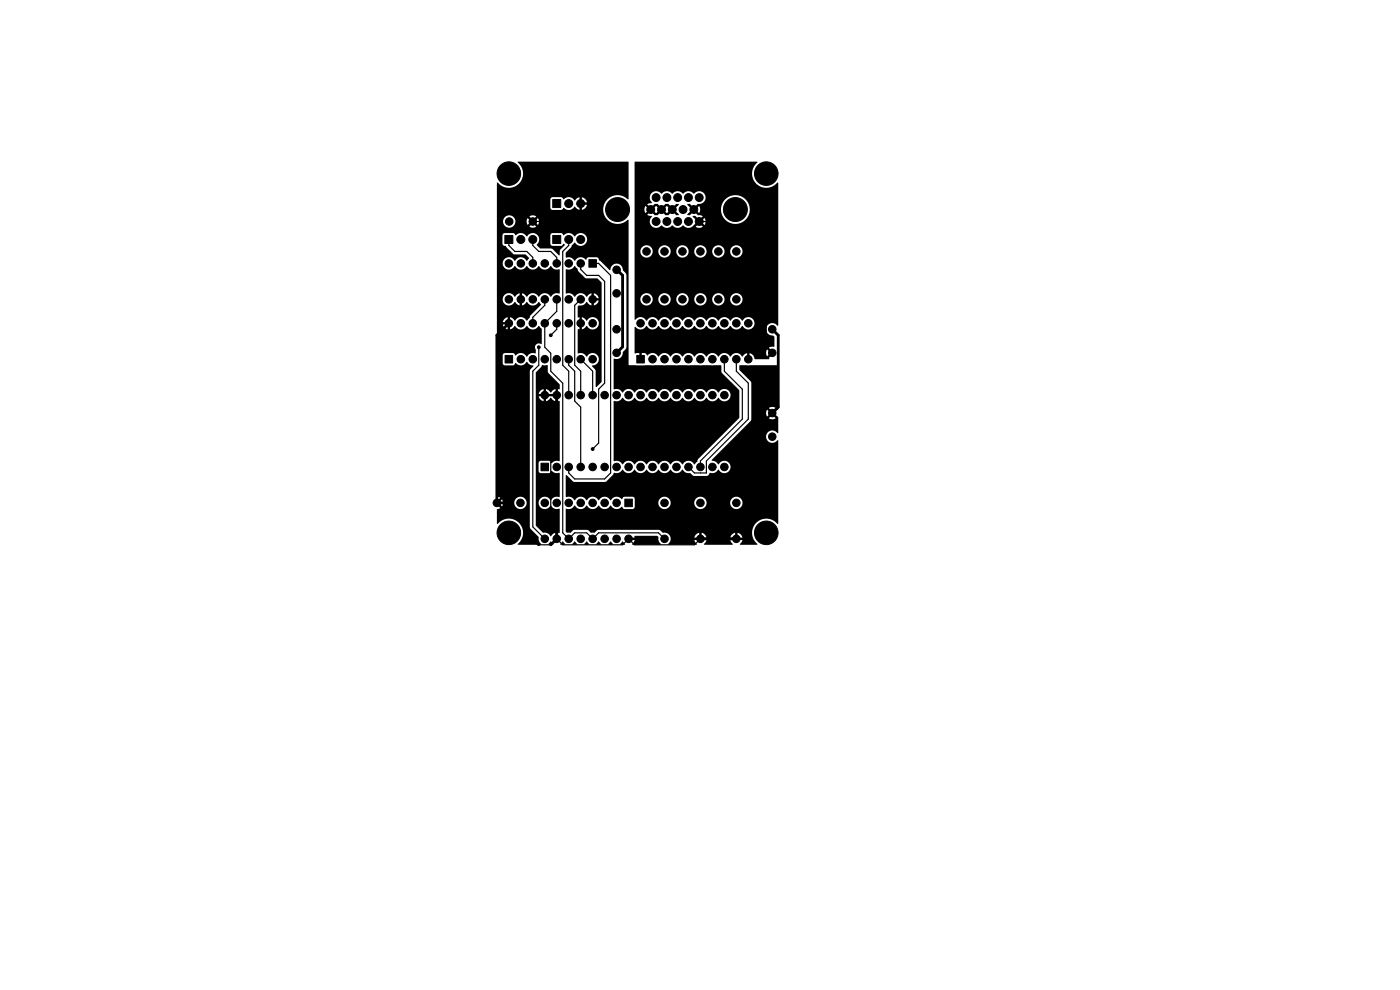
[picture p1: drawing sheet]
<svg xmlns="http://www.w3.org/2000/svg" width="297mm" height="210mm" viewBox="0 0 297 210" stroke-linecap="round" stroke-linejoin="round" font-family="sans-serif">
<g fill="#000" stroke="#000" stroke-width=".21">
<path d="M107.1 50h1.7v1.6h-1.7zM117.3 50h1.7v1.6h-1.7zM117.3 42.3h1.7v1.7h-1.7zM124.9 55.1h1.6v1.6h-1.6zM107.1 75.4h1.7v1.6h-1.7zM135.1 75.4h1.6v1.6h-1.6zM114.8 98.3h1.6v1.6h-1.6zM132.5 105.9h1.7v1.6h-1.7z"/>
<circle cx="107.9" cy="36.8" r="2.5"/>
<circle cx="162.6" cy="36.8" r="2.5"/>
<circle cx="107.9" cy="55.9" r=".8"/>
<circle cx="108" cy="47" r=".8"/>
<circle cx="110.5" cy="55.9" r=".8"/>
<circle cx="110.5" cy="50.8" r=".85"/>
<circle cx="113" cy="55.9" r=".8"/>
<circle cx="113" cy="47" r=".8"/>
<circle cx="113" cy="50.8" r=".85"/>
<circle cx="115.6" cy="55.9" r=".8"/>
<circle cx="118.1" cy="55.9" r=".8"/>
<circle cx="120.6" cy="55.9" r=".8"/>
<circle cx="120.6" cy="50.8" r=".85"/>
<circle cx="120.6" cy="43.2" r=".85"/>
<circle cx="123.2" cy="55.9" r=".8"/>
<circle cx="123.2" cy="50.8" r=".85"/>
<circle cx="123.2" cy="43.2" r=".85"/>
<circle cx="130.8" cy="57.2" r=".8"/>
<circle cx="131" cy="44.4" r="2.54"/>
<circle cx="137.2" cy="53.3" r=".8"/>
<circle cx="138" cy="44.4" r=".84"/>
<circle cx="139.2" cy="41.9" r=".84"/>
<circle cx="139.2" cy="47" r=".84"/>
<circle cx="140.3" cy="44.4" r=".84"/>
<circle cx="141" cy="53.3" r=".8"/>
<circle cx="141.5" cy="41.9" r=".84"/>
<circle cx="141.5" cy="47" r=".84"/>
<circle cx="142.6" cy="44.4" r=".84"/>
<circle cx="143.8" cy="41.9" r=".84"/>
<circle cx="143.8" cy="47" r=".84"/>
<circle cx="144.8" cy="53.3" r=".8"/>
<circle cx="144.9" cy="44.4" r=".84"/>
<circle cx="146" cy="47" r=".84"/>
<circle cx="146" cy="41.9" r=".84"/>
<circle cx="147.2" cy="44.4" r=".84"/>
<circle cx="148.3" cy="41.9" r=".84"/>
<circle cx="148.3" cy="47" r=".84"/>
<circle cx="148.6" cy="53.3" r=".8"/>
<circle cx="152.4" cy="53.3" r=".8"/>
<circle cx="156" cy="44.4" r="2.54"/>
<circle cx="156.2" cy="53.3" r=".8"/>
<circle cx="107.9" cy="63.5" r=".8"/>
<circle cx="107.9" cy="68.6" r=".8"/>
<circle cx="110.5" cy="68.6" r=".8"/>
<circle cx="110.5" cy="63.5" r=".8"/>
<circle cx="110.5" cy="76.2" r=".8"/>
<circle cx="113" cy="63.5" r=".8"/>
<circle cx="113" cy="68.6" r=".8"/>
<circle cx="113" cy="76.2" r=".8"/>
<circle cx="114.3" cy="73.7" r=".3"/>
<circle cx="115.6" cy="76.2" r=".8"/>
<circle cx="115.6" cy="68.6" r=".8"/>
<circle cx="115.6" cy="63.5" r=".8"/>
<circle cx="116.8" cy="71.1" r=".3"/>
<circle cx="118.1" cy="76.2" r=".8"/>
<circle cx="118.1" cy="68.6" r=".8"/>
<circle cx="118.1" cy="63.5" r=".8"/>
<circle cx="120.6" cy="76.2" r=".8"/>
<circle cx="120.6" cy="63.5" r=".8"/>
<circle cx="120.6" cy="68.6" r=".8"/>
<circle cx="123.2" cy="68.6" r=".8"/>
<circle cx="123.2" cy="76.2" r=".8"/>
<circle cx="123.2" cy="63.5" r=".8"/>
<circle cx="125.7" cy="63.5" r=".8"/>
<circle cx="125.7" cy="68.6" r=".8"/>
<circle cx="125.7" cy="76.2" r=".8"/>
<circle cx="130.8" cy="69.8" r=".8"/>
<circle cx="130.8" cy="62.2" r=".8"/>
<circle cx="130.8" cy="74.8" r=".8"/>
<circle cx="135.9" cy="68.6" r=".8"/>
<circle cx="137.2" cy="63.5" r=".8"/>
<circle cx="138.4" cy="76.2" r=".8"/>
<circle cx="138.4" cy="68.6" r=".8"/>
<circle cx="141" cy="76.2" r=".8"/>
<circle cx="141" cy="68.6" r=".8"/>
<circle cx="141" cy="63.5" r=".8"/>
<circle cx="143.5" cy="76.2" r=".8"/>
<circle cx="143.5" cy="68.6" r=".8"/>
<circle cx="144.8" cy="63.5" r=".8"/>
<circle cx="146" cy="76.2" r=".8"/>
<circle cx="146" cy="68.6" r=".8"/>
<circle cx="148.6" cy="68.6" r=".8"/>
<circle cx="148.6" cy="63.5" r=".8"/>
<circle cx="148.6" cy="76.2" r=".8"/>
<circle cx="151.1" cy="68.6" r=".8"/>
<circle cx="151.1" cy="76.2" r=".8"/>
<circle cx="152.4" cy="63.5" r=".8"/>
<circle cx="153.7" cy="68.6" r=".8"/>
<circle cx="153.7" cy="76.2" r=".8"/>
<circle cx="156.2" cy="68.6" r=".8"/>
<circle cx="156.2" cy="76.2" r=".8"/>
<circle cx="156.2" cy="63.5" r=".8"/>
<circle cx="158.7" cy="68.6" r=".8"/>
<circle cx="158.7" cy="76.2" r=".8"/>
<circle cx="163.8" cy="69.8" r=".8"/>
<circle cx="163.8" cy="74.8" r=".8"/>
<circle cx="115.6" cy="83.8" r=".8"/>
<circle cx="118.1" cy="83.8" r=".8"/>
<circle cx="118.1" cy="99.1" r=".8"/>
<circle cx="120.6" cy="83.8" r=".8"/>
<circle cx="120.6" cy="99.1" r=".8"/>
<circle cx="123.2" cy="83.8" r=".8"/>
<circle cx="123.2" cy="99.1" r=".8"/>
<circle cx="125.7" cy="99.1" r=".8"/>
<circle cx="125.7" cy="83.8" r=".8"/>
<circle cx="125.7" cy="95.3" r=".3"/>
<circle cx="128.3" cy="99.1" r=".8"/>
<circle cx="128.3" cy="83.8" r=".8"/>
<circle cx="130.8" cy="99.1" r=".8"/>
<circle cx="130.8" cy="83.8" r=".8"/>
<circle cx="133.3" cy="83.8" r=".8"/>
<circle cx="133.3" cy="99.1" r=".8"/>
<circle cx="135.9" cy="83.8" r=".8"/>
<circle cx="135.9" cy="99.1" r=".8"/>
<circle cx="138.4" cy="83.8" r=".8"/>
<circle cx="138.4" cy="99.1" r=".8"/>
<circle cx="141" cy="83.8" r=".8"/>
<circle cx="141" cy="99.1" r=".8"/>
<circle cx="143.5" cy="99.1" r=".8"/>
<circle cx="143.5" cy="83.8" r=".8"/>
<circle cx="146" cy="83.8" r=".8"/>
<circle cx="146" cy="99.1" r=".8"/>
<circle cx="148.6" cy="83.8" r=".8"/>
<circle cx="148.6" cy="99.1" r=".8"/>
<circle cx="151.1" cy="83.8" r=".8"/>
<circle cx="151.1" cy="99.1" r=".8"/>
<circle cx="153.7" cy="83.8" r=".8"/>
<circle cx="153.7" cy="99.1" r=".8"/>
<circle cx="163.8" cy="87.6" r=".8"/>
<circle cx="163.8" cy="92.6" r=".8"/>
<circle cx="105.4" cy="106.7" r=".8"/>
<circle cx="107.9" cy="113" r="2.5"/>
<circle cx="110.4" cy="106.7" r=".8"/>
<circle cx="115.6" cy="106.7" r=".8"/>
<circle cx="115.6" cy="114.3" r=".8"/>
<circle cx="118.1" cy="114.3" r=".8"/>
<circle cx="118.1" cy="106.7" r=".8"/>
<circle cx="120.6" cy="106.7" r=".8"/>
<circle cx="120.6" cy="114.3" r=".8"/>
<circle cx="123.2" cy="114.3" r=".8"/>
<circle cx="123.2" cy="106.7" r=".8"/>
<circle cx="125.7" cy="106.7" r=".8"/>
<circle cx="125.7" cy="114.3" r=".8"/>
<circle cx="128.3" cy="114.3" r=".8"/>
<circle cx="128.3" cy="106.7" r=".8"/>
<circle cx="130.8" cy="106.7" r=".8"/>
<circle cx="130.8" cy="114.3" r=".8"/>
<circle cx="133.3" cy="114.3" r=".8"/>
<circle cx="141" cy="106.7" r=".8"/>
<circle cx="141" cy="114.3" r=".8"/>
<circle cx="148.6" cy="114.3" r=".8"/>
<circle cx="148.6" cy="106.7" r=".8"/>
<circle cx="156.2" cy="114.3" r=".8"/>
<circle cx="156.2" cy="106.7" r=".8"/>
<circle cx="162.6" cy="113" r="2.5"/>
</g>
<path d="M130.9 57.2l1.2 1.2v15.2l-1.3 1.2M107.9 68.6l-2.5 2.5v35.6h2.5l3.9 3.8v2.5l2.5 2.6M163.8 69.9l1.3 1.2v15.3l-1.3 1.2M118.1 83.8v2.6l-1.3 1.2M116.8 108l1.3 1.2v5.1l-1.3 1.3M148.6 114.3h7.6" fill="none" stroke="#000" stroke-width=".6"/>
<g fill="none" stroke="#000" stroke-width=".25">
<path d="M107.9 50.8v1.3l1.3 1.2h2.6l1.2 1.3v1.3M113 50.8v1.3l1.3 1.2h2.5l1.3 1.3v1.3M120.6 50.8v1.3l-1.2 1.2v24.2l1.2 1.2v5.1M123.2 43.2v2.5l-1.3 1.3h-8.9M123.2 55.9v1.3l1.3 1.2h2.5l1.3 1.3v21.6l-1.3 1.3v11.4l-1.3 1.3M125.7 55.9h1.3l2.5 2.5v41.9l-1.2 1.3h-6.4l-1.3-1.3v-1.2M130.8 57.2h.1M148.3 47h4.1l10.2 10.2v16.4l1.2 1.2M114.3 73.7v3.8l-1.3 1.2v33.1l2.6 2.5M115.6 63.5v1.3l-2.6 2.5v1.3M118.1 63.5v2.5l-2.5 2.6v5.1l1.2 1.2v3.8l2.6 2.6v31.7l1.2 1.3 1.3-1.3h2.6l1.2 1.3 1.3-1.3h12.7l1.3 1.3M118.1 68.6v1.3l-1.3 1.2"/>
<path d="M120.6 76.2v1.3l1.3 1.2v6.4l1.3 1.3v12.7M123.2 63.5l-1.3 1.3v12.7l1.3 1.2v5.1M123.2 76.2l2.5 2.5v5.1M153.7 76.2v2.5l3.8 3.9v6.3l-8.9 8.9v1.3M156.2 76.2v2.5l2.5 2.6v7.6l-8.8 8.9v2.5h-2.6l-1.3-1.2M116.8 87.6v20.4M114.3 115.6h2.5M118.1 114.3l1.3 1.3h12.7l1.2-1.3 1.3 1.3h12.7l1.3-1.3"/>
</g>
<g fill="#000">
<path d="M109.9 34.3h23.4v7.9l-.1 .1a3.1 3.1 0 0 0-4.4 0 3.1 3.1 0 0 0 .1 4.4 3.1 3.1 0 0 0 4.4-.1v30.9h19.6l.3 1.6 3.6 3.7v5.9l-8.6 8.6-.3 .6-.6 .6a1.44 1.44 0 0 0-2.5 0 1.44 1.44 0 0 0-2.6 0 1.44 1.44 0 0 0-2.5 0 1.44 1.44 0 0 0-2.5 0 1.44 1.44 0 0 0-2.6 0 1.44 1.44 0 0 0-2.5 0 1.59 1.59 0 0 0-1.9-.7v-12.6l.1-.2a1.44 1.44 0 0 0 1.8-.6 1.43 1.43 0 0 0 2.5 0 1.43 1.43 0 0 0 2.6 0 1.43 1.43 0 0 0 2.5 0 1.43 1.43 0 0 0 2.5 0 1.43 1.43 0 0 0 2.6 0 1.43 1.43 0 0 0 2.5 0 1.43 1.43 0 0 0 2.6 0 1.43 1.43 0 0 0 2.5 0 1.35 1.35 0 0 0 2.1 .5 1.35 1.35 0 0 0 0-2.1 1.35 1.35 0 0 0-2.1 .5 1.44 1.44 0 0 0-2.5 0 1.44 1.44 0 0 0-2.6 0 1.44 1.44 0 0 0-2.5 0 1.44 1.44 0 0 0-2.6 0 1.44 1.44 0 0 0-2.5 0 1.44 1.44 0 0 0-2.5 0 1.44 1.44 0 0 0-2.6 0 1.44 1.44 0 0 0-2.5 0 1.57 1.57 0 0 0-1.9-.7v-6.5a1.47 1.47 0 0 0 2-1.4l.5-.6 .2-.4v-15.4l-.2-.4-.5-.5a1.37 1.37 0 0 0-1.4-1.5 1.37 1.37 0 0 0-1.4 1.4l-2.3-2.1-.3-.6h-2l-.5 .5a1.49 1.49 0 0 0-2.4 .2 1.58 1.58 0 0 0-1.8-.7l-.1-1 1.9-2.2a1.39 1.39 0 0 0 2.2 .4 1.39 1.39 0 0 0-.1-2.1 1.39 1.39 0 0 0-2.1 .5 1.5 1.5 0 0 0-2.4-.3l-.5-.5h-1.8l-.4 .4v2l.2 .3 2.1 .1 .5-.5 .2 .2-1 1.1-.1 1.2-1.6-1.5h-2.5l-.7-.7a1.42 1.42 0 0 0 0-2.2 1.42 1.42 0 0 0-2.2 .4 1.5 1.5 0 0 0-2.3-.3l-.5-.5-2 .1-.3 .4v2l.7 .3 1.7 1.7 2.5 .1 .7 .7-.3 .6a.43 .43 0 0 1-.6-.4 1.4 1.4 0 0 0-2.1 .4 1.35 1.35 0 0 0-2-.5 1.35 1.35 0 0 0 0 2.1 1.35 1.35 0 0 0 2-.5 1.43 1.43 0 0 0 2.6 0 1.43 1.43 0 0 0 2.5 0 1.43 1.43 0 0 0 2.5 0l.2 .1a1.47 1.47 0 0 0 1.7 .6v5.1a1.69 1.69 0 0 0-1.9 .8 1.44 1.44 0 0 0-2.5 0 1.44 1.44 0 0 0-2.5 0l-.5-.5-.6-.3v.9h-.4l-.1-.9-1 .7a1.34 1.34 0 0 0-2.1-.3 1.34 1.34 0 0 0 .1 2.1 1.34 1.34 0 0 0 2-.7l.4 .5 .6 .3 .1-.9h.4v.9l1.1-.7a1.39 1.39 0 0 0 1.3 .7 1.39 1.39 0 0 0 1.2-.8l.4 .7-2.2 2.2-.1 .5-.6 .6a1.44 1.44 0 0 0-2.6 0l-.4-.4-.6-.3v.8l-.4 .1-.1-.9h-.2l-.6 .4-.2 .6h.8l.1 .5h-.9l.2 .6 .8 .5 .1-.9h.4v.9l.6-.3 .4-.5a1.43 1.43 0 0 0 2.6 0 1.43 1.43 0 0 0 2.5 0l.6 .7v3.1l-.1 .1a.83 .83 0 0 0-1.1 .1 .83 .83 0 0 0 0 1.1l-.1 .7a1.69 1.69 0 0 0-1.8 .8 1.46 1.46 0 0 0-2.4-.3l-.3-.4-.3-.1h-1.8l-.4 .5v1.7l.3 .4h2l.4-.5a1.48 1.48 0 0 0 2.5-.3l.1 .1a1.52 1.52 0 0 0 1.3 .8l-.8 1.1v33.1l.2 .4 1.7 1.7a1.54 1.54 0 0 0 .5 1.6h-5a3.1 3.1 0 0 0 .3-4.6 3.1 3.1 0 0 0-4.6 .2l-.1-3 .7-.3-.5-.6v-.2l.3-.2 .6 .6 .2-.7h2.4v.2a1.31 1.31 0 0 0 2.1 .8 1.31 1.31 0 0 0-.2-2.2 1.31 1.31 0 0 0-1.9 1.2h-2.4l-.2-.7-.7 .5-.2-.3 .5-.6-.7-.3v-58.3h1.3a1.31 1.31 0 0 0 1.3 1.3 1.31 1.31 0 0 0 1.3-1.3h2.4l.2 .7 .7-.6 .3 .4-.6 .6a1.29 1.29 0 0 0 1.5 0l-.6-.7 .4-.2 .5 .5 .2-.7-.2-.7-.6 .5-.3-.2 .6-.7a1.29 1.29 0 0 0-1.5 0l.6 .6-.3 .3-.7-.5-.2 .7h-2.4a1.31 1.31 0 0 0-1.3-1.3 1.31 1.31 0 0 0-1.3 1.3h-1.3v-2.9h11.4l.1 .3 .3 .1h1.9l.4-.4a1.63 1.63 0 0 0 2.4-.3l.5 .5 .5 .2 .1-.8h.4v.8l.3-.1 .6-.4 .2-.6h-.8v-.4l.8-.1a1.34 1.34 0 0 0-1.1-1.1v.9l-.4-.1-.1-.8-.5 .2-.4 .5a1.6 1.6 0 0 0-2.5-.2l-.4-.5-2.1 .1-.2 .3v1.9h-11.4v-5.3l.2-.1a3.1 3.1 0 0 0 4.5 .2 3.1 3.1 0 0 0-.3-4.5zM134.6 34.3h26l.1 .1a3.1 3.1 0 0 0-.2 4.6 3.1 3.1 0 0 0 4.5-.3v30.4a1.36 1.36 0 0 0-2.3 .2 1.36 1.36 0 0 0 1.3 1.9l.3 .3v2l-1.2 .3 .6 .6-.3 .3-.7-.6-.2 .5 .2 1 .7-.6 .3 .2-.6 .7 .1 .3h-3l-.1-.1a1.3 1.3 0 0 0-1.1-1.2l-.1 .9h-.4v-.9l-1.1 .7a1.38 1.38 0 0 0-1.2-.7 1.38 1.38 0 0 0-1.3 .8 1.44 1.44 0 0 0-2.5 0 1.44 1.44 0 0 0-2.5 0 1.44 1.44 0 0 0-2.6 0 1.44 1.44 0 0 0-2.5 0 1.44 1.44 0 0 0-2.6 0 1.44 1.44 0 0 0-2.5 0 1.46 1.46 0 0 0-2.4-.3l-.4-.5h-.8v.9h-.4l-.1-.9h-1l.1-5.6a1.49 1.49 0 0 0 2.5-.2 1.43 1.43 0 0 0 2.5 0 1.43 1.43 0 0 0 2.5 0 1.43 1.43 0 0 0 2.6 0 1.43 1.43 0 0 0 2.5 0 1.43 1.43 0 0 0 2.6 0 1.43 1.43 0 0 0 2.5 0 1.43 1.43 0 0 0 2.5 0 1.43 1.43 0 0 0 2.6 0 1.35 1.35 0 0 0 2 .5 1.35 1.35 0 0 0 0-2.1 1.35 1.35 0 0 0-2 .5 1.43 1.43 0 0 0-2.6 0 1.43 1.43 0 0 0-2.5 0 1.43 1.43 0 0 0-2.5 0 1.43 1.43 0 0 0-2.6 0 1.43 1.43 0 0 0-2.5 0 1.43 1.43 0 0 0-2.6 0 1.43 1.43 0 0 0-2.5 0 1.43 1.43 0 0 0-2.5 0 1.46 1.46 0 0 0-2.5-.2l-.1-4.3h1.2l.1 .2a1.31 1.31 0 0 0 1.4 1.1 1.31 1.31 0 0 0 1.2-1.3h1.2v.2a1.31 1.31 0 0 0 1.4 1.1 1.31 1.31 0 0 0 1.2-1.3h1.2v.2a1.31 1.31 0 0 0 1.4 1.1 1.31 1.31 0 0 0 1.2-1.3h1.2v.2a1.31 1.31 0 0 0 1.4 1.1 1.31 1.31 0 0 0 1.2-1.3h1.2v.2a1.31 1.31 0 0 0 1.4 1.1 1.31 1.31 0 0 0 1.2-1.3h1.2v.2a1.31 1.31 0 0 0 2.1 .9 1.31 1.31 0 0 0-.2-2.3 1.31 1.31 0 0 0-1.9 1.2h-1.2v-.2a1.31 1.31 0 0 0-1.4-1.1 1.31 1.31 0 0 0-1.2 1.3h-1.2v-.2a1.31 1.31 0 0 0-1.4-1.1 1.31 1.31 0 0 0-1.2 1.3h-1.2v-.2a1.31 1.31 0 0 0-1.4-1.1 1.31 1.31 0 0 0-1.2 1.3h-1.2v-.2a1.31 1.31 0 0 0-1.4-1.1 1.31 1.31 0 0 0-1.2 1.3h-1.2v-.2a1.31 1.31 0 0 0-1.5-1.1 1.31 1.31 0 0 0-1.2 1.3h-1.2v-10.2h1.2l.1 .3a1.31 1.31 0 0 0 1.4 1 1.31 1.31 0 0 0 1.2-1.3h1.2v.3a1.31 1.31 0 0 0 1.4 1 1.31 1.31 0 0 0 1.2-1.3h1.2v.3a1.31 1.31 0 0 0 1.4 1 1.31 1.31 0 0 0 1.2-1.3h1.2v.3a1.31 1.31 0 0 0 1.4 1 1.31 1.31 0 0 0 1.2-1.3h1.2v.3a1.31 1.31 0 0 0 1.4 1 1.31 1.31 0 0 0 1.2-1.3h1.2v.3a1.31 1.31 0 0 0 2.1 .8 1.31 1.31 0 0 0-.2-2.2 1.31 1.31 0 0 0-1.9 1.1h-1.2v-.2a1.31 1.31 0 0 0-1.4-1.1 1.31 1.31 0 0 0-1.2 1.3h-1.2v-.2a1.31 1.31 0 0 0-1.4-1.1 1.31 1.31 0 0 0-1.2 1.3h-1.2v-.2a1.31 1.31 0 0 0-1.4-1.1 1.31 1.31 0 0 0-1.2 1.3h-1.2v-.2a1.31 1.31 0 0 0-1.4-1.1 1.31 1.31 0 0 0-1.2 1.3h-1.2v-.2a1.31 1.31 0 0 0-1.5-1.1 1.31 1.31 0 0 0-1.2 1.3h-1.2v-8.8h2.1l.2 .7 .7-.5 .2 .3-.5 .6 1 .3a1.4 1.4 0 0 0 0 2.1 1.4 1.4 0 0 0 2.1-.2 1.48 1.48 0 0 0 2.2 0 1.48 1.48 0 0 0 2.3 0 1.44 1.44 0 0 0 2.3 0l.7-.6 .2 .3-.5 .6 1 .2 .5-.2-.5-.6 .2-.2 .1-.1 .6 .5 .2-.5-.2-1-.6 .5h-.1l-.2-.3 .5-.5-1.1-.3-.6-.6 .3-.3 .6 .5 .2-.7h4.5a3.1 3.1 0 0 0 4.4 2.7 3.1 3.1 0 0 0 .3-5.3 3.1 3.1 0 0 0-4.7 2.2v.4h-4.5l-.2-.8-.6 .5-.3-.2 .6-.7a1.39 1.39 0 0 0 1.6-1.3 1.39 1.39 0 0 0-1.5-1.4l-.9 .5a1.57 1.57 0 0 0-2.3 0 1.48 1.48 0 0 0-2.3 0 1.48 1.48 0 0 0-2.3 0 1.4 1.4 0 0 0-2.1-.2 1.4 1.4 0 0 0 .1 2.1l-1 .3 .5 .6-.2 .3-.7-.5-.2 .8h-2.1zM120 57.2l.2-.1a1.44 1.44 0 0 0 1.7-.7l.6 .7 .2 .5 1.4 1.4 2.6 .1 .9 .9v21l-1.1 1.1-.1-.1-.1-3.4-.7-1a1.36 1.36 0 0 0 1.3-2 1.36 1.36 0 0 0-2.4 .1 1.59 1.59 0 0 0-1.9-.7v-5.1h.3l.1-.9h.4v.9l.6-.3 .5-.5a1.35 1.35 0 0 0 2 .5 1.35 1.35 0 0 0 0-2.1 1.35 1.35 0 0 0-2 .5l-.5-.4-.6-.3v.8h-.4l-.1-.8-.2 .1-.1-.2v-2.1a.6 .6 0 0 1 .8-.3l.6-.3 .5-.5 .4 .5 .6 .3v-.8l.1-.1h.4v.9l.6-.3 .4-.6v-.1l-.9-.1 .1-.4 .8-.1-.3-.5-.5-.4-.2-.1-.1 .9h-.4v-.9l-1.1 .7a1.38 1.38 0 0 0-1.3-.7 1.38 1.38 0 0 0-1.2 .8 1.58 1.58 0 0 0-1.8-.7zM138.5 44.7h.2l.5 .5 .6-.5 .3 .3-.6 .6-.6 .1-.6-.7zM138.9 43.3l.6-.1 .6 .8-.3 .2-.6-.5-.7 .5-.2-.3zM140.7 44.7h.2l.5 .5 .7-.5 .3 .3-.6 .6-.6 .1-.6-.7zM141.2 43.3l.6-.1 .6 .8-.3 .2-.7-.5-.6 .5-.2-.3zM143 44.7h.2l.6 .6 .2 .3h-.6l-.6-.6zM143.4 43.3l.6 .1-.9 .8-.3-.3zM145.8 43.3l.6-.1 .6 .8-.4 .2-.8-.7zM146 45.3l.6-.6 .4 .2-.6 .7h-.6zM147 45.8h.5l.6 .7-.4 .2-.7-.7z"/>
<path d="M115 77.5l1.2-.1 .1 1.6 2.4 2.6v.9h-.3l-.1 .9h-.4v-.9l-.6 .3-.5 .5-.4-.5-.6-.3v.9h-.4l-.1-.9-.6 .3-.4 .8h.9l-.1 .5h-.8l.3 .6 .5 .4h.2v-.8l.4-.1 .1 .1v.8l.6-.3 .4-.4 .5 .4 .6 .3v-.8l.3-.1 .2 .1v.8h.3v12.7a2.05 2.05 0 0 0-1.8 .4l-.4-.4h-2l-.2 .4v1.7l.4 .5h1.7l.7-.5a1.5 1.5 0 0 0 1.6 .4v5.1a1.69 1.69 0 0 0-1.9 .7 1.35 1.35 0 0 0-2-.5 1.35 1.35 0 0 0 0 2.1 1.35 1.35 0 0 0 2-.5h.1a1.47 1.47 0 0 0 1.8 .7v5.1h-.3l-.1 .9h-.4v-.9l-.6 .3-.5 .5a1.61 1.61 0 0 0-1.6-.8l-1.5-1.6v-32.3l1.1-1.3zM120 100.8h.2l1.3 1.3 .3 .1h6.6l.3-.1 1.7-1.8a1.47 1.47 0 0 0 1.7-.7 1.43 1.43 0 0 0 2.5 0 1.43 1.43 0 0 0 2.6 0 1.43 1.43 0 0 0 2.5 0 1.43 1.43 0 0 0 2.5 0 1.43 1.43 0 0 0 2.6 0l.1 .1a1.45 1.45 0 0 0 1.6 .7l.7 .6h2.6l.5-.2 .4-.5a1.47 1.47 0 0 0 1.7-.7 1.35 1.35 0 0 0 2.1 .5 1.35 1.35 0 0 0 0-2.1 1.35 1.35 0 0 0-2.1 .5 2.17 2.17 0 0 0-1.4-.9l8.4-8.5v-8l-2.5-2.6v-1h8.2v9.3l-.9 .7-.2-.4 .6-.6a1.29 1.29 0 0 0-1.5 0l.6 .7-.4 .3-.6-.6-.2 .7 .2 .8 .7-.6 .3 .2-.6 .7a1.29 1.29 0 0 0 1.5 0l-.6-.6 .2-.3 .9 .7-.1 3.4a1.32 1.32 0 0 0-1.8-.4 1.32 1.32 0 0 0-.4 1.8 1.32 1.32 0 0 0 1.9 .3l.2-.2 .2 .1-.1 17.6a3.1 3.1 0 0 0-4.6-.2 3.1 3.1 0 0 0 .3 4.6h-3.7v-.1l.5-.8-.8-.1-.1-.4 .9-.1-.1-.1-.3-.6-.6-.3-.1 .9h-.4v-.9l-.6 .3-.5 .7 .9 .1v.4l-.9 .1 .6 .8-.1 .2h-5.9l-.2-.2 .6-.8-.9-.1v-.4l.9-.1-.1-.1-.4-.6-.6-.3v.9h-.4l-.1-.9-.7 .5-.3 .5 .9 .1-.1 .4-.8 .1 .5 .8v.2l-6.1-.1a1.41 1.41 0 0 0 .5-1.7 1.41 1.41 0 0 0-1.6-.8l-.5-.5-.4-.1h-12.7l-.9 .6h-.7l-.9-.6h-2.5l-.4 .1-.7 .5a.73 .73 0 0 1-.9-.3v-4.7l.2-.1a1.44 1.44 0 0 0 1.7-.7 1.43 1.43 0 0 0 2.6 0 1.43 1.43 0 0 0 2.5 0 1.43 1.43 0 0 0 2.5 0 1.46 1.46 0 0 0 2.4 .3l.5 .5h1.8l.5-.4v-.9h5v.2a1.31 1.31 0 0 0 1.4 1.1 1.31 1.31 0 0 0 1.2-1.3h5v.2a1.31 1.31 0 0 0 1.4 1.1 1.31 1.31 0 0 0 1.2-1.3h5v.2a1.31 1.31 0 0 0 2.1 .8 1.31 1.31 0 0 0-.2-2.2 1.31 1.31 0 0 0-1.9 1.2h-5v-.2a1.31 1.31 0 0 0-1.4-1.1 1.31 1.31 0 0 0-1.2 1.3h-5v-.2a1.31 1.31 0 0 0-1.4-1.1 1.31 1.31 0 0 0-1.2 1.3h-5v-.9l-.5-.4h-1.8l-.4 .5a1.49 1.49 0 0 0-2.5 .2 1.43 1.43 0 0 0-2.5 0 1.44 1.44 0 0 0-2.5 0 1.44 1.44 0 0 0-2.6 0 1.58 1.58 0 0 0-1.8-.7zM116 83.6h1.6l.1 .4-1.6 .1zM116.8 114.9l.5 .4v.2h-1zM119.3 114.9l.6 .4v.2h-1zM121.9 114.9l.5 .4v.2h-1zM124.4 114.9l.5 .4 .1 .2h-1.1zM126.9 114.9l.6 .4v.2h-1zM129.5 114.9l.5 .4v.2h-1zM132 114.9l.6 .4v.2h-1zM133.8 114.1l.8-.1v-.2l.1-.1h4.7a.6 .6 0 0 1 .3 .8l.5 .9-.1 .2h-5.9l-.1-.2 .5-.8-.8-.1z"/>
</g>
</svg>
